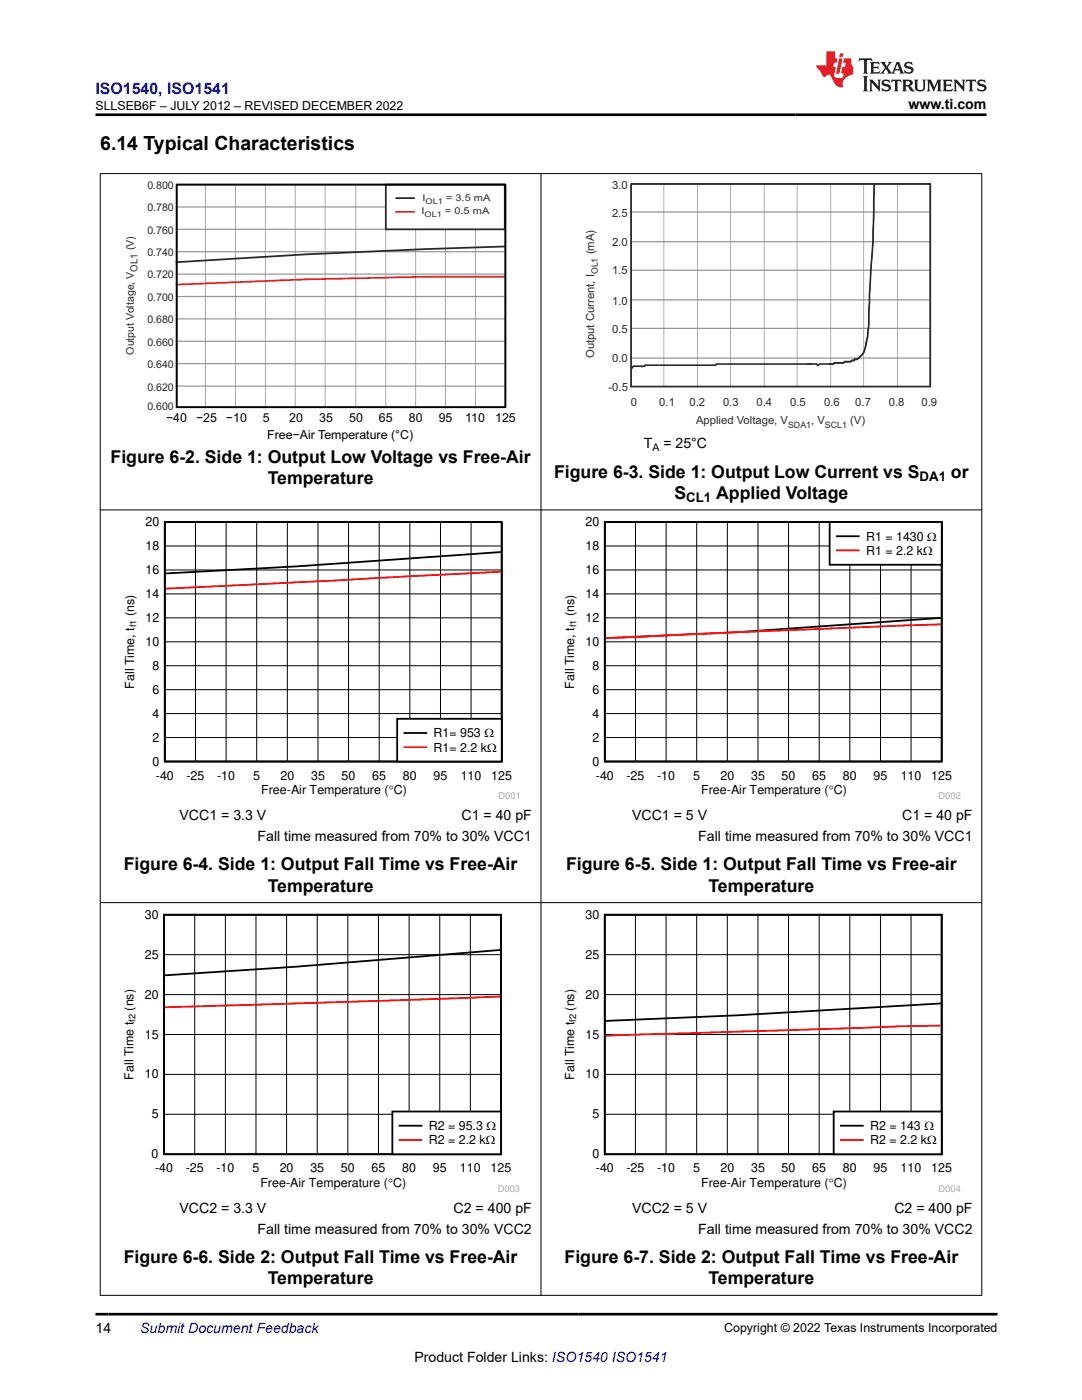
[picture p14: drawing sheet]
<svg xmlns="http://www.w3.org/2000/svg" width="216mm" height="279mm" viewBox="0 0 216 279" stroke-linecap="round" stroke-linejoin="round" font-family="sans-serif">
<defs><g id="words">
<text font-size="3.9" x="20" y="29.9">6.14 Typical Characteristics</text>
<g font-size="3.5">
<text x="22.1" y="92.4">Figure 6-2. Side 1: Output Low Voltage vs Free-Air</text>
<text x="110.6" y="95.3">Figure 6-3. Side 1: Output Low Current vs S</text>
<text x="189.8" y="95.3">or</text>
<text x="53.4" y="96.6">Temperature</text>
<text x="134.6" y="99.5">S</text>
<text x="142.9" y="99.5">Applied Voltage</text>
<text x="24.7" y="173.7">Figure 6-4. Side 1: Output Fall Time vs Free-Air</text>
<text x="112.9" y="173.7">Figure 6-5. Side 1: Output Fall Time vs Free-air</text>
<text x="53.4" y="177.9">Temperature</text>
<text x="141.4" y="177.9">Temperature</text>
<text x="24.7" y="252.1">Figure 6-6. Side 2: Output Fall Time vs Free-Air</text>
<text x="53.4" y="256.3">Temperature</text>
<text x="112.7" y="252.1">Figure 6-7. Side 2: Output Fall Time vs Free-Air</text>
<text x="141.4" y="256.3">Temperature</text>
</g>
<text font-size="3.2" fill="#00f" x="19" y="18.7">ISO1540, ISO1541</text>
<g font-size="2.8">
<text x="181.3" y="21.8">www.ti.com</text>
<text x="128.4" y="89.5">T</text>
<text x="132.4" y="89.5">= 25°C</text>
<text x="35.8" y="163.6">VCC1 = 3.3 V</text>
<text x="51.4" y="167.8">Fall time measured from 70% to 30% VCC1</text>
<text x="92.1" y="163.6">C1 = 40 pF</text>
<text x="126.1" y="163.6">VCC1 = 5 V</text>
<text x="139.3" y="167.8">Fall time measured from 70% to 30% VCC1</text>
<text x="180" y="163.6">C1 = 40 pF</text>
<text x="35.8" y="242">VCC2 = 3.3 V</text>
<text x="90.5" y="242">C2 = 400 pF</text>
<text x="126.1" y="242">VCC2 = 5 V</text>
<text x="178.5" y="242">C2 = 400 pF</text>
<text x="51.4" y="246.2">Fall time measured from 70% to 30% VCC2</text>
<text x="139.3" y="246.2">Fall time measured from 70% to 30% VCC2</text>
<text x="19" y="266.1">14</text>
<text x="82.7" y="271.7">Product Folder Links: ISO1540 ISO1541</text>
</g>
<text font-size="2.8" fill="#00f" x="28" y="266.1">Submit Document Feedback</text>
<g font-size="2.6">
<text x="136.9" y="100.3">CL1</text>
<text x="183.5" y="96">DA1</text>
</g>
<g font-size="2.5">
<text x="19.1" y="21.9">SLLSEB6F – JULY 2012 – REVISED DECEMBER 2022</text>
<text x="33.1" y="84.3">−40</text>
<text x="39.1" y="84.3">−25</text>
<text x="45.1" y="84.3">−10</text>
<text x="52.4" y="84.3">5</text>
<text x="53.3" y="87.6">Free−Air Temperature (°C)</text>
<text x="57.7" y="84.3">20</text>
<text x="63.7" y="84.3">35</text>
<text x="69.7" y="84.3">50</text>
<text x="75.6" y="84.3">65</text>
<text x="81.6" y="84.3">80</text>
<text x="87.5" y="84.3">95</text>
<text x="92.8" y="84.3">110</text>
<text x="98.8" y="84.3">125</text>
<text x="29" y="105">20</text>
<text x="116.8" y="105">20</text>
<text x="172.8" y="107.9">R1 = 1430 :</text>
<text x="29" y="109.8">18</text>
<text x="116.8" y="109.8">18</text>
<text x="172.8" y="110.7">R1 = 2.2 k:</text>
<text x="29" y="119.3">14</text>
<text x="29" y="114.6">16</text>
<text x="116.8" y="119.3">14</text>
<text x="116.8" y="114.6">16</text>
<text x="26.8" y="123" transform="rotate(-90 26.8 123)">(ns)</text>
<text x="29" y="124.1">12</text>
<text x="114.6" y="123" transform="rotate(-90 114.6 123)">(ns)</text>
<text x="116.8" y="124.1">12</text>
<text x="29" y="128.9">10</text>
<text x="116.8" y="128.9">10</text>
<text x="26.8" y="137.5" transform="rotate(-90 26.8 137.5)">Fall Time, t</text>
<text x="30.4" y="133.7">8</text>
<text x="114.6" y="137.5" transform="rotate(-90 114.6 137.5)">Fall Time, t</text>
<text x="118.2" y="133.7">8</text>
<text x="30.4" y="143.2">4</text>
<text x="30.4" y="138.4">6</text>
<text x="118.2" y="143.2">4</text>
<text x="118.2" y="138.4">6</text>
<text x="30.4" y="148">2</text>
<text x="86.5" y="147.2">R1= 953 :</text>
<text x="86.5" y="150">R1= 2.2 k:</text>
<text x="118.2" y="148">2</text>
<text x="30.4" y="152.8">0</text>
<text x="31.1" y="155.6">-40</text>
<text x="37.2" y="155.6">-25</text>
<text x="43.3" y="155.6">-10</text>
<text x="50.5" y="155.6">5</text>
<text x="56" y="155.6">20</text>
<text x="62.1" y="155.6">35</text>
<text x="68.2" y="155.6">50</text>
<text x="74.3" y="155.6">65</text>
<text x="80.4" y="155.6">80</text>
<text x="86.5" y="155.6">95</text>
<text x="91.9" y="155.6">110</text>
<text x="98" y="155.6">125</text>
<text x="118.2" y="152.8">0</text>
<text x="118.9" y="155.6">-40</text>
<text x="125" y="155.6">-25</text>
<text x="131.1" y="155.6">-10</text>
<text x="138.3" y="155.6">5</text>
<text x="143.8" y="155.6">20</text>
<text x="149.9" y="155.6">35</text>
<text x="156" y="155.6">50</text>
<text x="162.1" y="155.6">65</text>
<text x="168.2" y="155.6">80</text>
<text x="174.3" y="155.6">95</text>
<text x="179.7" y="155.6">110</text>
<text x="185.8" y="155.6">125</text>
<text x="52.1" y="158.5">Free-Air Temperature (qC)</text>
<text x="139.9" y="158.5">Free-Air Temperature (qC)</text>
<text x="28.9" y="183.4">30</text>
<text x="116.8" y="183.4">30</text>
<text x="28.9" y="191.3">25</text>
<text x="116.8" y="191.3">25</text>
<text x="26.6" y="201.7" transform="rotate(-90 26.6 201.7)">(ns)</text>
<text x="28.9" y="199.3">20</text>
<text x="114.6" y="201.7" transform="rotate(-90 114.6 201.7)">(ns)</text>
<text x="116.8" y="199.3">20</text>
<text x="28.9" y="207.3">15</text>
<text x="116.8" y="207.3">15</text>
<text x="26.6" y="215.5" transform="rotate(-90 26.6 215.5)">Fall Time t</text>
<text x="28.9" y="215.2">10</text>
<text x="114.6" y="215.5" transform="rotate(-90 114.6 215.5)">Fall Time t</text>
<text x="116.8" y="215.2">10</text>
<text x="30.3" y="223.2">5</text>
<text x="85.5" y="225.5">R2 = 95.3 :</text>
<text x="118.2" y="223.2">5</text>
<text x="173.6" y="225.5">R2 = 143 :</text>
<text x="30.3" y="231.2">0</text>
<text x="30.9" y="234">-40</text>
<text x="37.1" y="234">-25</text>
<text x="43.2" y="234">-10</text>
<text x="50.4" y="234">5</text>
<text x="55.8" y="234">20</text>
<text x="61.9" y="234">35</text>
<text x="68" y="234">50</text>
<text x="74.1" y="234">65</text>
<text x="80.3" y="234">80</text>
<text x="85.5" y="228.4">R2 = 2.2 k:</text>
<text x="86.4" y="234">95</text>
<text x="91.8" y="234">110</text>
<text x="97.9" y="234">125</text>
<text x="118.2" y="231.2">0</text>
<text x="118.9" y="234">-40</text>
<text x="125" y="234">-25</text>
<text x="131.1" y="234">-10</text>
<text x="138.3" y="234">5</text>
<text x="143.8" y="234">20</text>
<text x="149.9" y="234">35</text>
<text x="156" y="234">50</text>
<text x="162.1" y="234">65</text>
<text x="168.2" y="234">80</text>
<text x="173.6" y="228.4">R2 = 2.2 k:</text>
<text x="174.3" y="234">95</text>
<text x="179.7" y="234">110</text>
<text x="185.8" y="234">125</text>
<text x="52" y="236.8">Free-Air Temperature (qC)</text>
<text x="139.9" y="236.8">Free-Air Temperature (qC)</text>
<text x="144.5" y="265.8">Copyright © 2022 Texas Instruments Incorporated</text>
</g>
<g font-size="2.2" fill="#2b292a">
<text x="122.1" y="37.7">3.0</text>
<text x="122.1" y="43.3">2.5</text>
<text x="118.6" y="50.8" transform="rotate(-90 118.6 50.8)">(mA)</text>
<text x="122.1" y="49.1">2.0</text>
<text x="122.1" y="54.6">1.5</text>
<text x="122.1" y="60.9">1.0</text>
<text x="118.6" y="71.5" transform="rotate(-90 118.6 71.5)">Output Current, I</text>
<text x="122.1" y="66.4">0.5</text>
<text x="121.4" y="78">-0.5</text>
<text x="122.1" y="72.2">0.0</text>
<text x="125.9" y="81">0</text>
<text x="131.6" y="81">0.1</text>
<text x="137.6" y="81">0.2</text>
<text x="144.3" y="81">0.3</text>
<text x="151" y="81">0.4</text>
<text x="157.7" y="81">0.5</text>
<text x="164.4" y="81">0.6</text>
<text x="170.7" y="81">0.7</text>
<text x="177.4" y="81">0.8</text>
<text x="183.9" y="81">0.9</text>
<text x="138.9" y="84.7">Applied Voltage, V</text>
<text x="161.9" y="84.7">, V</text>
<text x="169.7" y="84.7">(V)</text>
</g>
<g font-size="2.1" fill="#2b292a">
<text x="29.4" y="37.6">0.800</text>
<text x="29.4" y="42.2">0.780</text>
<text x="29.4" y="46.8">0.760</text>
<text x="26.7" y="49.9" transform="rotate(-90 26.7 49.9)">(V)</text>
<text x="29.4" y="51.1">0.740</text>
<text x="29.4" y="55.4">0.720</text>
<text x="29.4" y="60">0.700</text>
<text x="29.4" y="64.6">0.680</text>
<text x="26.7" y="70.8" transform="rotate(-90 26.7 70.8)">Output Voltage, V</text>
<text x="29.4" y="69.1">0.660</text>
<text x="29.4" y="73.4">0.640</text>
<text x="29.4" y="81.8">0.600</text>
<text x="29.4" y="78">0.620</text>
</g>
<text font-size="2.1" x="130.2" y="90">A</text>
<g font-size="1.9" fill="#2b292a">
<text x="84.3" y="40.2">I</text>
<text x="89" y="40.2">= 3.5 mA</text>
<text x="84.1" y="42.7">I</text>
<text x="88.8" y="42.7">= 0.5 mA</text>
<text x="27.4" y="54.2" transform="rotate(-90 27.4 54.2)">OL1</text>
</g>
<g font-size="1.9">
<text x="27.2" y="125.2" transform="rotate(-90 27.2 125.2)">f1</text>
<text x="115" y="125.2" transform="rotate(-90 115 125.2)">f1</text>
<text x="27.1" y="203.9" transform="rotate(-90 27.1 203.9)">f2</text>
<text x="115" y="203.9" transform="rotate(-90 115 203.9)">f2</text>
</g>
<g font-size="1.9" fill="#a8a8a8">
<text x="99.5" y="159.5">D001</text>
<text x="187.3" y="159.5">D002</text>
<text x="99.4" y="237.9">D003</text>
<text x="187.3" y="237.9">D004</text>
</g>
<g font-size="1.8" fill="#2b292a">
<text x="119.3" y="54.7" transform="rotate(-90 119.3 54.7)">OL1</text>
<text x="157.3" y="85.4">SDA1</text>
<text x="164.6" y="85.4">SCL1</text>
</g>
<g font-size="1.6" fill="#2b292a">
<text x="84.9" y="40.8">OL1</text>
<text x="84.7" y="43.4">OL1</text>
</g>
</g></defs>
<g fill="none" stroke="#949596" stroke-width=".2">
<path d="M41 36.8v44.7M47 36.8v44.7M52.9 36.8v44.7M58.9 36.8v44.7M64.9 36.8v44.7M71 36.8v44.7M77 36.8v44.7M82.9 36.8v44.7M88.9 36.8v44.7M94.9 36.8v44.7M35 54.7h65.8M35 50.2h65.8"/>
<path d="M35 45.8h65.8M35 41.3h65.8M35.2 59.2h65.6M35 77h65.8M35 72.6h65.8M35 68.1h65.8M35 63.6h65.8"/>
</g>
<path d="M100.8 49.2l-15.9 .5-23.9 1.1-26 1.5" fill="none" stroke="#2b292a" stroke-width=".29"/>
<path d="M100.8 55.2h-15.9l-23.9 .6-26 1" fill="none" stroke="#ed272d" stroke-width=".29"/>
<path d="M77 36.8h23.7v9h-23.7z" fill-rule="evenodd" fill="#fff"/>
<path d="M77 36.8h23.7v9h-23.7zM79 39.5h3.7" fill="none" stroke="#2b292a" stroke-width=".35"/>
<path d="M35.2 36.8h65.6v44.5h-65.6z" fill="none" stroke="#000" stroke-width=".26"/>
<path d="M35.2 36.8h65.6v44.5h-65.6z" fill="none" stroke="#414141" stroke-width=".2"/>
<path d="M35.2 36.8h65.6v44.5h-65.6z" fill="none" stroke="#000" stroke-width=".35"/>
<path d="M79 42.3h3.6" fill="none" stroke="#ed272d" stroke-width=".35"/>
<g fill="none" stroke="#949596" stroke-width=".2">
<path d="M132.5 36.6v40.5M139.2 36.6v40.5M145.8 36.6v40.5M152.5 36.6v40.5M159.1 36.6v40.5M165.8 36.6v40.5M172.3 36.6v40.5M179.1 36.6v40.5M125.9 59.9h59.7M125.9 53.9h59.7M125.9 48.2h59.7M125.9 42.3h59.7"/>
<path d="M125.9 71.5h59.7M125.9 65.5h59.7"/>
</g>
<path d="M174.5 36.7l-.4 13.4a174.6 174.6 0 0 0-.8 14.8l-.5 3.5a3.8 3.8 0 0 1-1.7 3.3h-.6l-.2 .2h-.4l-.1 .3h-1.3l-.2 .2h-1.8l-.2 .3h-1M127.9 73.1h.3M161.1 72.7h1" fill="none" stroke="#0d1413" stroke-width=".25"/>
<path d="M125.9 36.7h59.7v40.4h-59.7z" fill="none" stroke="#2b292a" stroke-width=".24"/>
<path d="M125.9 36.7h59.7v40.4" fill="none" stroke="#5b5c5e" stroke-width=".2"/>
<path d="M125.9 36.7h59.7v40.4h-59.7zM174.4 36.8l-.1 3a260.3 260.3 0 0 1-.8 18.9l-.1 3.1a23.6 23.6 0 0 1-1 8.4l-1.4 1.5h-.4M162.8 72.7h-19.9l-.1 .2h-14l-.2 .2h-2.2l-.4 .4M166.5 72.4l-.2 .3h-2.8l-.3 .3-.3-.3M170.3 71.9h-.4l-.1 .3h-1.3l-.2 .2h-1.8M170.6 71.7l-.2 .2" fill="none" stroke="#2b292a" stroke-width=".32"/>
<path d="M128.8 72.9l-.2 .2h-2.2l-.5 .7M171 71.7h-.5l-.1 .3" fill="none" stroke="#2b292a" stroke-width=".2"/>
<path d="M24.4 103.2h79.2v56.4h-79.2z" fill-rule="evenodd" fill="#fff"/>
<path d="M32.9 104.2h67.2v47.8h-67.2zM99.9 110.2l-40.5 2.8-26.3 1.4" fill="none" stroke="#000" stroke-width=".36"/>
<g fill="none" stroke="#000" stroke-width=".2">
<path d="M32.9 118.5h67.2M32.9 113.7h67.2M32.9 109h67.2M39 104.2v47.8M45.1 104.2v47.8M51.2 104.2v47.8M57.3 104.2v47.8M63.5 104.2v47.8M69.6 104.2v47.8M75.7 104.2v47.8M81.8 104.2v47.8M87.9 104.2v47.8"/>
<path d="M94 104.2v47.8M32.9 137.6h67.2M32.9 132.9h67.2M32.9 128.1h67.2M32.9 123.3h67.2M32.9 147.2h67.2M32.9 142.4h67.2"/>
</g>
<path d="M99.9 114.1l-66.8 3.4" fill="none" stroke="#f00" stroke-width=".36"/>
<path d="M79.3 143.5h20.8v8.5h-20.8z" fill-rule="evenodd" fill="#fff"/>
<path d="M79.3 143.5h20.8v8.5h-20.8zM80.7 146.3h4.4" fill="none" stroke="#000" stroke-width=".36"/>
<path d="M80.7 149.1h4.4" fill="none" stroke="#f00" stroke-width=".36"/>
<path d="M112.2 103.2h79.5v56.4h-79.5z" fill-rule="evenodd" fill="#fff"/>
<path d="M120.7 104.2h67.2v47.8h-67.2zM187.7 123.3l-40.5 2.9-26.3 1.2" fill="none" stroke="#000" stroke-width=".36"/>
<g fill="none" stroke="#000" stroke-width=".2">
<path d="M120.7 118.5h67.2M120.7 113.7h67.2M120.7 109h67.2M126.8 104.2v47.8M132.9 104.2v47.8M139 104.2v47.8M145.1 104.2v47.8M151.2 104.2v47.8M157.3 104.2v47.8M163.5 104.2v47.8M169.6 104.2v47.8M175.7 104.2v47.8"/>
<path d="M181.8 104.2v47.8M120.7 137.6h67.2M120.7 132.9h67.2M120.7 128.1h67.2M120.7 123.3h67.2M120.7 147.2h67.2M120.7 142.4h67.2"/>
</g>
<path d="M187.7 124.6l-40.5 1.6-26.3 1.2" fill="none" stroke="#f00" stroke-width=".36"/>
<path d="M165.5 104.2h22.4v8.5h-22.4z" fill-rule="evenodd" fill="#fff"/>
<path d="M165.5 104.2h22.4v8.5h-22.4zM167 107h4.4" fill="none" stroke="#000" stroke-width=".36"/>
<path d="M167 109.8h4.4" fill="none" stroke="#f00" stroke-width=".36"/>
<path d="M24.3 181.6h79.4v56.4h-79.4z" fill-rule="evenodd" fill="#fff"/>
<path d="M32.7 182.6h67.3v47.7h-67.3zM99.8 189.6l-40.6 3.3-26.3 1.7" fill="none" stroke="#000" stroke-width=".36"/>
<g fill="none" stroke="#000" stroke-width=".2">
<path d="M32.7 198.5h67.3M32.7 190.5h67.3M38.9 182.6v47.8M45 182.6v47.8M51.1 182.6v47.8M57.2 182.6v47.8M63.3 182.6v47.8M69.4 182.6v47.8M75.5 182.6v47.8M81.6 182.6v47.8M87.7 182.6v47.8M93.9 182.6v47.8"/>
<path d="M32.7 214.4h67.3M32.7 206.5h67.3M32.7 222.4h67.3"/>
</g>
<path d="M99.8 198.9l-66.9 2.1" fill="none" stroke="#f00" stroke-width=".36"/>
<path d="M78.3 221.8h21.7v8.5h-21.7z" fill-rule="evenodd" fill="#fff"/>
<path d="M78.3 221.8h21.7v8.5h-21.7zM79.7 224.7h4.4" fill="none" stroke="#000" stroke-width=".36"/>
<path d="M79.7 227.5h4.4" fill="none" stroke="#f00" stroke-width=".36"/>
<path d="M112.2 181.6h79.5v56.4h-79.5z" fill-rule="evenodd" fill="#fff"/>
<path d="M120.7 182.6h67.2v47.7h-67.2zM187.7 200.3l-40.5 2.3-26.3 1.1" fill="none" stroke="#000" stroke-width=".36"/>
<g fill="none" stroke="#000" stroke-width=".2">
<path d="M120.7 198.5h67.2M120.7 190.5h67.2M126.8 182.6v47.8M132.9 182.6v47.8M139 182.6v47.8M145.1 182.6v47.8M151.2 182.6v47.8M157.3 182.6v47.8M163.5 182.6v47.8M169.6 182.6v47.8M175.7 182.6v47.8M181.8 182.6v47.8"/>
<path d="M120.7 214.4h67.2M120.7 206.5h67.2M120.7 222.4h67.2"/>
</g>
<path d="M187.7 204.7l-66.8 2" fill="none" stroke="#f00" stroke-width=".36"/>
<path d="M166.4 221.8h21.5v8.5h-21.5z" fill-rule="evenodd" fill="#fff"/>
<path d="M166.3 221.8h21.6v8.5h-21.6zM167.8 224.7h4.4" fill="none" stroke="#000" stroke-width=".36"/>
<path d="M167.8 227.5h4.4" fill="none" stroke="#f00" stroke-width=".36"/>
<path d="M19.9 34.6h176.1M20 34.6v224M107.9 34.6v224M195.9 34.6v224M19.9 101.8h176.1M19.9 180.1h176.1M19.9 258.5h176.1" fill="none" stroke="#000" stroke-width=".2"/>
<path d="M171.5 11.6l-.2 .6 .5-.2h.6v.1v2.2l-.2 .4h1l-.2-.4v-2.2v-.1h.5l.5 .2-.1-.6zM173.6 12.4l.2 .3v1.6l-.2 .4h1.9l.1-.6a1.08 1.08 0 0 1-1.3 .2v-.7h.6l.4 .2v-.7l-.4 .2h-.6v-.5l.2-.2a1 1 0 0 1 1 .3l-.1-.5zM175.7 12.4l.9 1.1-1 1.2h.9l-.2-.2 .5-.8 .4 .8-.2 .2h1.6l-.2-.2 .2-.5h.9l.1 .5-.1 .2h.9l-.2-.4-.8-1.9h-.5l-.9 2.1-.9-1.1 .9-1h-.8l.2 .2-.4 .6-.4-.6 .2-.2zM179 12.8l.4 1h-.7zM180.7 12.5a.65 .65 0 0 0-.2 .7 .65 .65 0 0 0 .6 .5l.6 .1 .1 .3a.79 .79 0 0 1-.7 .4 .79 .79 0 0 1-.7-.5l.1 .7 .2-.1a.93 .93 0 0 0 1.1 0 .93 .93 0 0 0 .4-.9 1.46 1.46 0 0 0-1.2-.6l-.1-.3a1.09 1.09 0 0 1 1.2 .2l-.2-.6-.1 .1-.5-.2zM172.2 15.2l.2 .4v2.2l-.2 .4h1l-.2-.4v-2.2l.2-.4zM173.4 15.9l.2 .4v1.5l-.2 .4h.8l-.3-.4 .1-1.3 1.6 1.8v-2l.2-.4h-.7l.1 .2 .1 1.1-1.2-1.3zM176.2 16a.65 .65 0 0 0-.2 .8 .65 .65 0 0 0 .6 .4l.6 .2 .1 .2a.79 .79 0 0 1-.7 .4 .79 .79 0 0 1-.7-.5l.1 .7 .2-.1a.93 .93 0 0 0 1.1 .1 .93 .93 0 0 0 .4-1 1.46 1.46 0 0 0-1.2-.5l-.1-.4a1.09 1.09 0 0 1 1.2 .2l-.1-.6-.2 .1-.5-.1zM177.9 15.9l-.1 .6a.63 .63 0 0 1 .8-.3v1.6l-.3 .4h1l-.2-.4v-1.6a.66 .66 0 0 1 .8 .3l-.1-.6zM180 15.9l.2 .4v1.5l-.2 .4h1l-.2-.2-.1-.7h.5l.1 .2a.79 .79 0 0 0 1.2 .6l-1-.9a.61 .61 0 0 0 .6-.6 .61 .61 0 0 0-.5-.7zM180.8 16.2h.1a.47 .47 0 0 1 .5 .1 .47 .47 0 0 1 .1 .5l-.1 .1-.7 .1zM182.3 15.9l.2 .2a2.27 2.27 0 0 0 .4 2 1.04 1.04 0 0 0 1.7-.7v-1.3l.2-.2h-.8l.2 .4v1.1a.6 .6 0 0 1-.6 .6 .6 .6 0 0 1-.6-.6v-1.1l.3-.4zM184.9 15.9l.2 .4v1.5l-.2 .4h.8l-.3-.4v-1.4l.9 1.9 .9-1.9v1.4l-.3 .4h1l-.2-.4v-1.5l.2-.4h-.8l-.7 1.5-.6-1.5zM188.1 15.9l.2 .4v1.5l-.2 .4h1.9l.1-.6a1.09 1.09 0 0 1-1.3 .2v-.7h.6l.4 .2v-.6l-.4 .2h-.6v-.6l.2-.1a1.01 1.01 0 0 1 1 .3l-.1-.6zM190.2 15.9l.3 .4v1.5l-.3 .4h.8l-.2-.4v-1.3l1.6 1.8v-2l.2-.4h-.7l.2 .2v1.1l-1.2-1.3zM192.8 15.9l-.1 .6a.63 .63 0 0 1 .8-.3v1.6l-.3 .4h1l-.2-.4v-1.6a.66 .66 0 0 1 .8 .3l-.1-.6zM195.2 16a.65 .65 0 0 0-.2 .8 .65 .65 0 0 0 .6 .4l.6 .2 .2 .2a.79 .79 0 0 1-.7 .4 .79 .79 0 0 1-.7-.5l.1 .7 .2-.1a.93 .93 0 0 0 1 .1 .93 .93 0 0 0 .5-1 1.46 1.46 0 0 0-1.3-.5v-.4a1.09 1.09 0 0 1 1.2 .2l-.2-.6-.2 .1-.5-.1z" fill="#231f20"/>
<path d="M164.9 10.3v2.7h-2l.1 .4 .8 1a.95 .95 0 0 0 1 .9 .59 .59 0 0 1 .5-.4 .59 .59 0 0 1 .5 .3l.4 .8a1.59 1.59 0 0 0 2.1 1.4 1.61 1.61 0 0 1 1-2.3l1-.3-.1-1.5a1.59 1.59 0 0 1-.3-1.7h-1.5l-.2 .9h.6l-.2 .9h-.5l-.2 .9v.3l.4 .1-.1 .9h-.7a.73 .73 0 0 1-1-.7l.3-1.5h-.5l.1-.9h.5l.2-.9h-.5v-1.3zM167.4 11.6l-.6 3.1h.7l.6-3.1zM167.6 10.7l-.1 .6h.7l.1-.6z" fill="#ed1c24"/>
<path d="M19 22.9h177.8M19 262.3h180" fill="none" stroke="#000" stroke-width=".53"/>
<use href="#words"/>
</svg>
